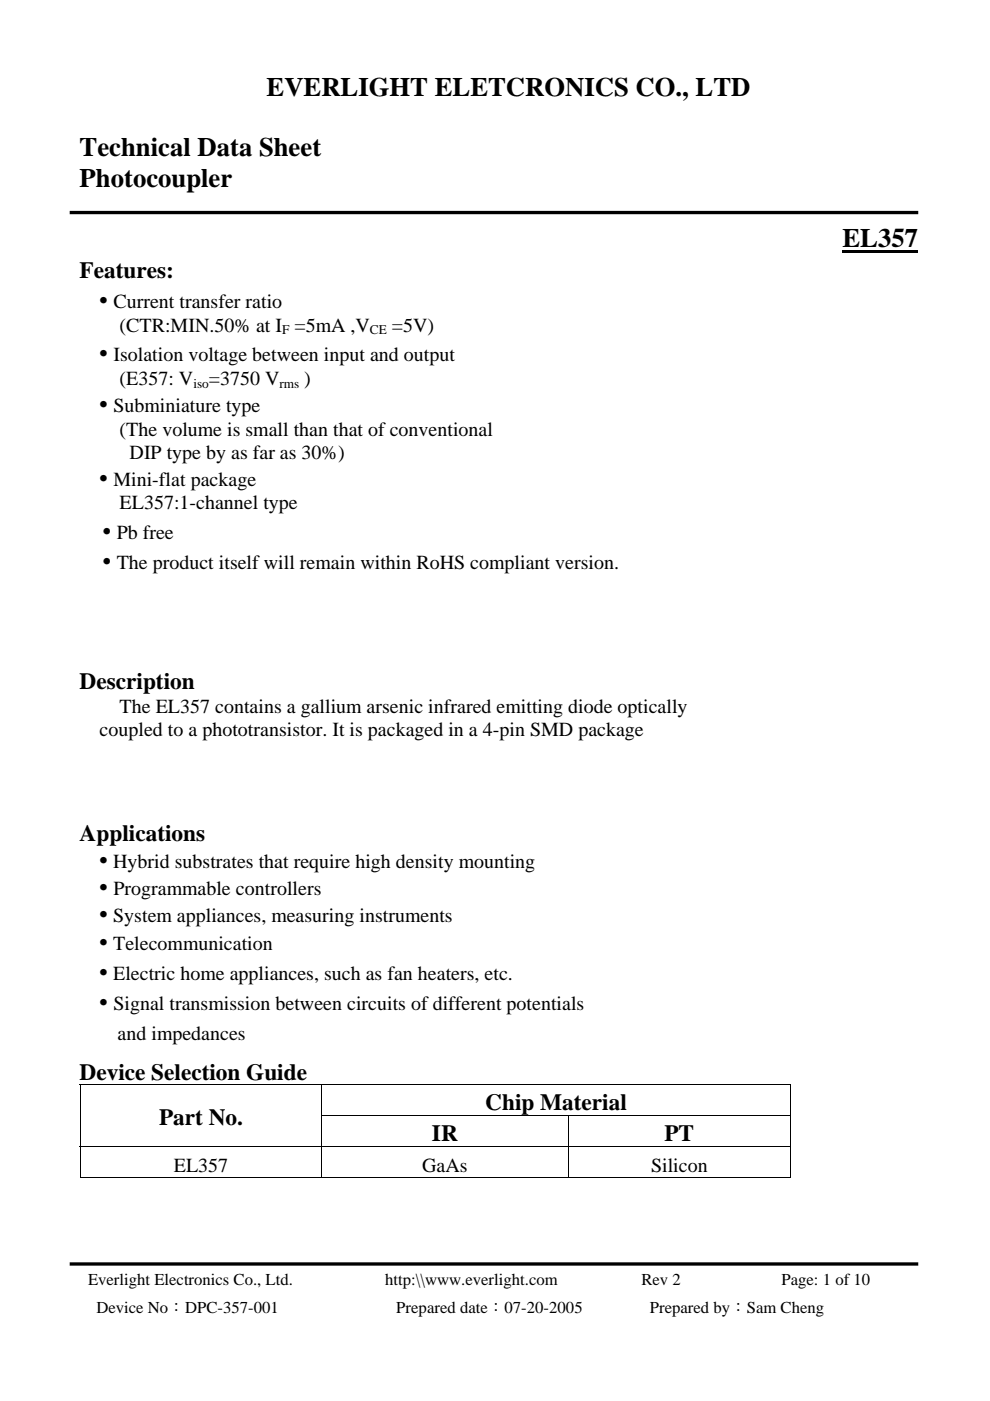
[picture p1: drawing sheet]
<svg xmlns="http://www.w3.org/2000/svg" width="210mm" height="297mm" viewBox="0 0 210 297" stroke-linecap="round" stroke-linejoin="round" font-family="sans-serif">
<defs><g id="words">
<g font-size="5.7">
<text x="56.5" y="20.3">EVERLIGHT ELETCRONICS CO., LTD</text>
<text x="16.9" y="33.1">Technical Data Sheet</text>
<text x="16.9" y="39.6">Photocoupler</text>
<text x="178.6" y="52.5">EL357</text>
</g>
<g font-size="4.9">
<text x="16.9" y="59">Features:</text>
<text x="21.1" y="65.3">•</text>
<text x="21.1" y="76.6">•</text>
<text x="21.1" y="87.3">•</text>
<text x="21.1" y="103">•</text>
<text x="21.8" y="114.3">•</text>
<text x="21.8" y="120.6">•</text>
<text x="16.9" y="146.1">Description</text>
<text x="16.9" y="178.2">Applications</text>
<text x="21.1" y="184">•</text>
<text x="21.1" y="189.8">•</text>
<text x="21.1" y="195.6">•</text>
<text x="21.1" y="201.4">•</text>
<text x="21.1" y="207.7">•</text>
<text x="21.1" y="214.1">•</text>
<text x="16.9" y="228.9">Device Selection Guide</text>
<text x="33.7" y="238.6">Part No.</text>
<text x="102.9" y="235.4">Chip Material</text>
<text x="91.6" y="241.9">IR</text>
<text x="140.9" y="241.9">PT</text>
</g>
<g font-size="4.2">
<text x="24" y="65.3">Current transfer ratio</text>
<text x="25.4" y="70.4">(CTR:MIN.50% at I =5mA ,V</text>
<text x="83.1" y="70.4">=5V)</text>
<text x="24" y="76.6">Isolation voltage between input and output</text>
<text x="25.4" y="81.7">(E357: V</text>
<text x="44.3" y="81.7">=3750 V</text>
<text x="64.5" y="81.7">)</text>
<text x="24" y="87.3">Subminiature type</text>
<text x="25.4" y="92.4">(The volume is small than that of conventional</text>
<text x="27.5" y="97.3">DIP type by as far as 30%)</text>
<text x="24" y="103">Mini-flat package</text>
<text x="25.4" y="108">EL357:1-channel type</text>
<text x="24.7" y="114.3">Pb free</text>
<text x="24.7" y="120.6">The product itself will remain within RoHS compliant version.</text>
<text x="25.4" y="151.2">The EL357 contains a gallium arsenic infrared emitting diode optically</text>
<text x="21.1" y="156.1">coupled to a phototransistor. It is packaged in a 4-pin SMD package</text>
<text x="24" y="184">Hybrid substrates that require high density mounting</text>
<text x="24" y="189.8">Programmable controllers</text>
<text x="24" y="195.6">System appliances, measuring instruments</text>
<text x="24" y="201.4">Telecommunication</text>
<text x="24" y="207.7">Electric home appliances, such as fan heaters, etc.</text>
<text x="24" y="214.1">Signal transmission between circuits of different potentials</text>
<text x="24.9" y="220.5">and impedances</text>
<text x="36.9" y="248.5">EL357</text>
<text x="89.5" y="248.5">GaAs</text>
<text x="138" y="248.5">Silicon</text>
</g>
<g font-size="3.5">
<text x="18.7" y="272.4">Everlight Electronics Co., Ltd.</text>
<text x="81.7" y="272.4">http:\\www.everlight.com</text>
<text x="136" y="272.4">Rev 2</text>
<text x="165.7" y="272.4">Page: 1 of 10</text>
<text x="20.4" y="278.3">Device No：DPC-357-001</text>
<text x="84" y="278.3">Prepared date：07-20-2005</text>
<text x="137.8" y="278.3">Prepared by：Sam Cheng</text>
</g>
<g font-size="2.8">
<text x="59.8" y="70.9">F</text>
<text x="78.4" y="70.9">CE</text>
<text x="41" y="82.2">iso</text>
<text x="59.3" y="82.2">rms</text>
</g>
</g></defs>
<path d="M14.8 45.1h179.9M14.8 268h179.9" fill="none" stroke="#000" stroke-width=".71" stroke-linecap="butt"/>
<path d="M178.6 53.1h16.1v.5h-16.1zM17 229.9h.1v.2h-.1zM17 236.5h.1v.1h-.1zM167.5 229.9h.2v.2h-.2zM167.5 249.5h.2v.2h-.2z" fill="#000"/>
<g fill="none" stroke="#000" stroke-width=".21">
<path d="M17 230h150.7M17 230.1v6.4M17 236.6v6.4M68.1 236.5h99.6M68.2 230.1v6.4M68.2 236.6v6.4M120.5 236.6v6.4M167.6 230.1v6.4M167.6 236.6v6.4M17 243.1h150.7M17 249.6h51.1M17 243.1v6.6"/>
<path d="M68.2 243.1v6.6M68.3 249.6h52.1M120.5 243.1v6.6M120.5 249.6h47M167.6 243.1v6.6"/>
</g>
<use href="#words"/>
</svg>
